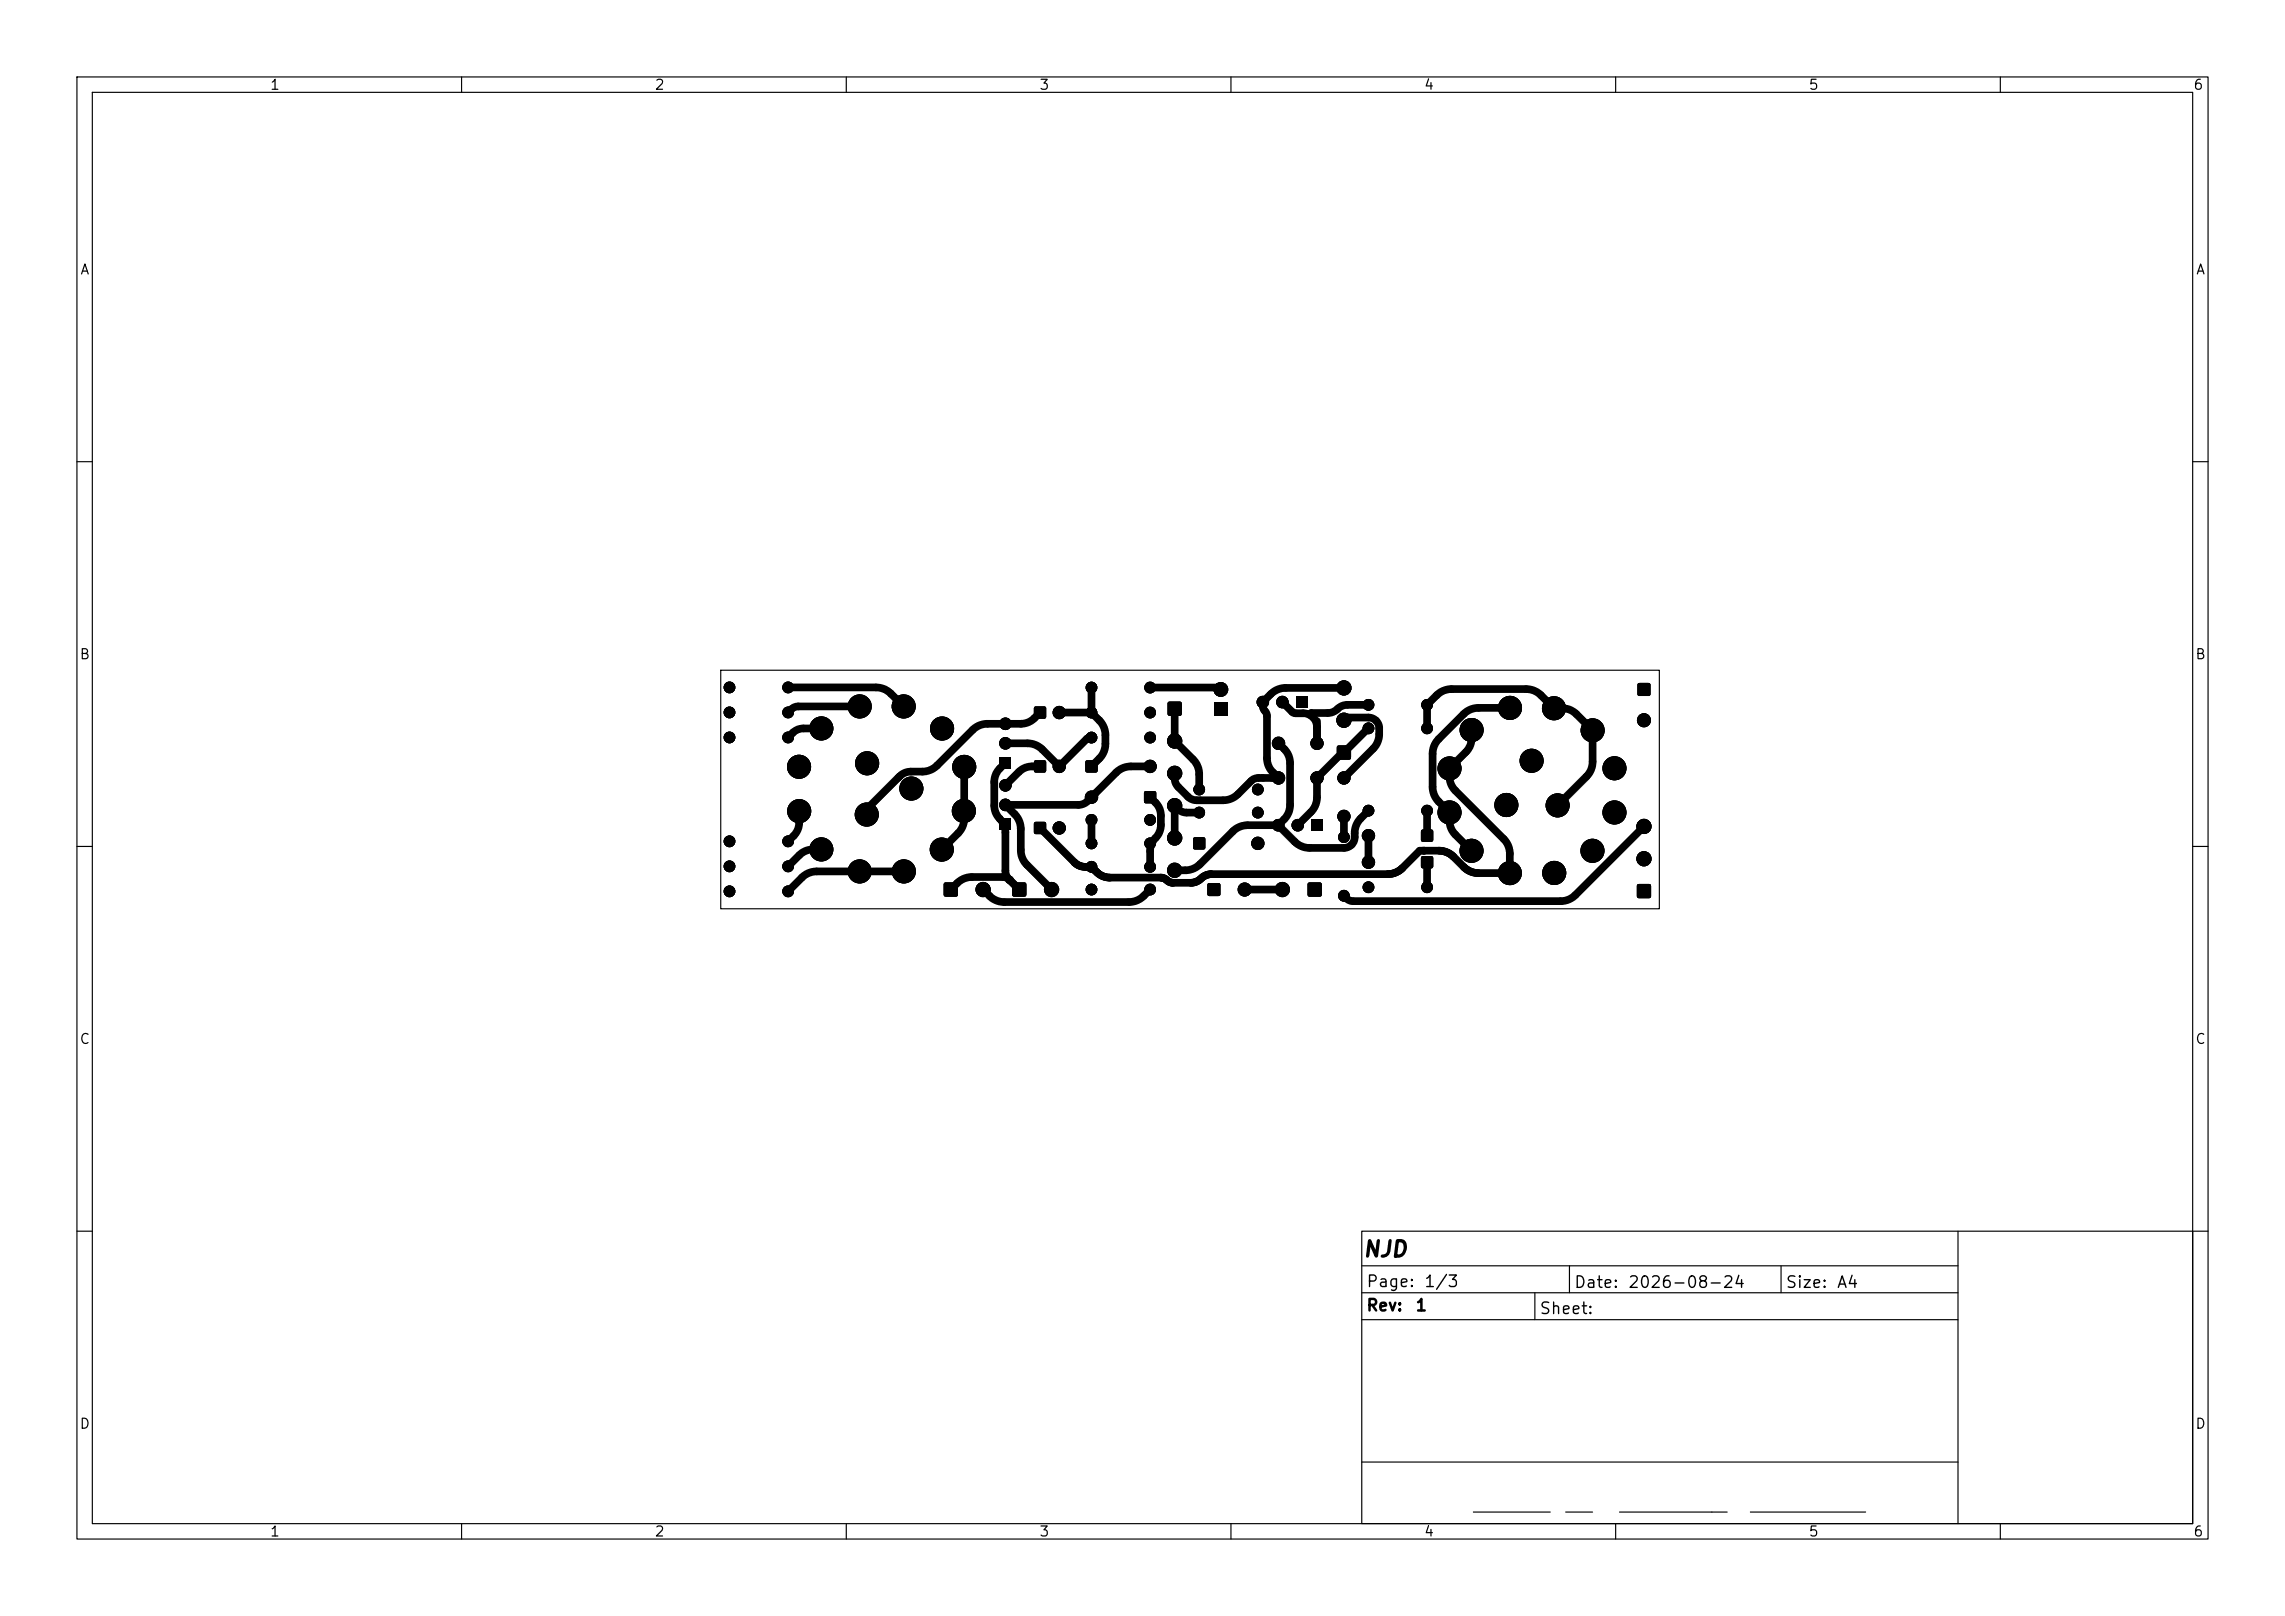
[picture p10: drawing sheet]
<svg xmlns="http://www.w3.org/2000/svg" width="297mm" height="210mm" viewBox="0 0 297 210" stroke-linecap="round" stroke-linejoin="round" font-family="sans-serif">
<defs><g id="words">
<text font-size="2" x="177" y="163.8">NJD</text>
<g font-size="1.5">
<text x="177.5" y="167.6">Page:</text>
<text x="185" y="167.6">1/3</text>
<text x="204.5" y="167.8">Date:</text>
<text x="211.5" y="167.8">2026-08-24</text>
<text x="232" y="167.8">Size:</text>
<text x="238.7" y="167.8">A4</text>
<text x="177.5" y="170.8">Rev:</text>
<text x="183.9" y="170.8">1</text>
<text x="200" y="171.2">Sheet:</text>
</g>
<g font-size="1.3">
<text x="35" y="12">1</text>
<text x="85" y="12">2</text>
<text x="135" y="12">3</text>
<text x="185" y="12">4</text>
<text x="235" y="12">5</text>
<text x="285" y="12">6</text>
<text x="10.3" y="36">A</text>
<text x="285.4" y="36">A</text>
<text x="10.3" y="86">B</text>
<text x="285.3" y="86">B</text>
<text x="10.3" y="136">C</text>
<text x="285.3" y="136">C</text>
<text x="10.3" y="186">D</text>
<text x="285.3" y="186">D</text>
<text x="35" y="200">1</text>
<text x="85" y="200">2</text>
<text x="135" y="200">3</text>
<text x="185" y="200">4</text>
<text x="235" y="200">5</text>
<text x="285" y="200">6</text>
</g>
</g></defs>
<g fill="none" stroke="#000" stroke-width=".15">
<path d="M10 10h277v190h-277zM12 12h273v186h-273zM60 10v2M110 10v2M160 10v2M210 10v2M260 10v2M10 60h2M285 60h2M93.7 87.1h122v31h-122zM10 110h2M285 110h2"/>
<path d="M10 160h2M177 160h108v38h-108zM177 164.5h77.5M177 168h77.5M177 171.5h77.5M199.5 168v3.5M204 164.5v3.5M231.5 164.5v3.5M254.5 160v38M285 160h2M60 198v2M110 198v2"/>
<path d="M160 198v2M177 190h77.5M191.5 196.5h10M203.5 196.5h3.5M210 198v2M210.5 196.5h14M227.5 196.5h15M260 198v2"/>
</g>
<g fill="#000">
<path d="M129.9 98.4h1.5v1.5h-1.5zM134.5 91.9l.1-.1 1.3 .1 .1 .2-.1 1.2-.2 .1-1.2-.1-.1-.1zM134.5 98.9l.1-.1 1.3 .1 .1 .2-.1 1.2-.2 .1-1.2-.1-.1-.1zM141.1 98.9l.2-.1 1.3 .1 .1 .2-.1 1.2-.2 .1-1.3-.1v-.1zM151.8 91.2h.2h1.5l.1 .2-.1 1.6h-.1h-1.6v-.2zM157.8 91.2h1.8v1.8h-1.8zM168.5 90.5h1.5v1.5h-1.5zM173.8 96.9h.2h1.5l.1 .2-.1 1.6h-.1h-1.6v-.2zM212.9 88.8h.2h1.4v.2v1.4l-.2 .1-1.4-.1-.1-.2zM122.7 114.7h.2h1.5l.1 .2-.1 1.6h-.1h-1.6v-.2zM129.9 106.4h1.5v1.5h-1.5zM131.6 114.7h.2h1.5l.1 .2-.1 1.6h-.1h-1.6v-.2z"/>
<path d="M134.5 106.9l.1-.1 1.3 .1 .1 .2-.1 1.2-.2 .1-1.2-.1-.1-.1zM148.8 102.9l.1-.1 1.3 .1 .1 .2-.1 1.2-.2 .1-1.2-.1-.1-.1zM155.1 108.9l.2-.1 1.3 .1 .1 .2-.1 1.2-.2 .1-1.3-.1v-.1zM157 114.8h.2h1.4v.2v1.4l-.2 .1-1.4-.1-.1-.2zM170 114.7h.2h1.5l.1 .2-.1 1.6h-.1h-1.6v-.2zM170.5 106.5h1.5v1.5h-1.5zM184.8 111.3h.1h1.3l.1 .2-.1 1.3-.2 .1-1.2-.1-.1-.2zM184.8 107.9l.1-.1 1.3 .1 .1 .2-.1 1.2-.2 .1-1.2-.1-.1-.1zM212.8 114.9h.2h1.5l.1 .2-.1 1.6h-.1h-1.6v-.2z"/>
</g>
<g fill="#000" stroke="#000" stroke-width=".13">
<circle cx="94.8" cy="95.8" r=".7"/>
<circle cx="94.8" cy="92.6" r=".7"/>
<circle cx="94.8" cy="89.3" r=".7"/>
<circle cx="102.4" cy="95.8" r=".7"/>
<circle cx="102.4" cy="92.6" r=".7"/>
<circle cx="102.4" cy="89.3" r=".7"/>
<circle cx="103.9" cy="99.6" r="1.5"/>
<circle cx="106.8" cy="94.7" r="1.5"/>
<circle cx="111.7" cy="91.8" r="1.5"/>
<circle cx="112.7" cy="99.2" r="1.5"/>
<circle cx="117.5" cy="91.8" r="1.5"/>
<circle cx="122.4" cy="94.7" r="1.5"/>
<circle cx="125.3" cy="99.7" r="1.5"/>
<circle cx="130.7" cy="96.6" r=".75"/>
<circle cx="130.7" cy="94.1" r=".75"/>
<circle cx="137.7" cy="99.6" r=".8"/>
<circle cx="137.7" cy="92.6" r=".8"/>
<circle cx="141.9" cy="89.3" r=".7"/>
<circle cx="141.9" cy="95.8" r=".7"/>
<circle cx="141.9" cy="92.6" r=".7"/>
<circle cx="149.5" cy="99.6" r=".8"/>
<circle cx="149.5" cy="89.3" r=".7"/>
<circle cx="149.5" cy="95.8" r=".7"/>
<circle cx="149.5" cy="92.6" r=".7"/>
<circle cx="152.7" cy="96.3" r=".92"/>
<circle cx="158.7" cy="89.6" r=".9"/>
<circle cx="164.1" cy="91.2" r=".75"/>
<circle cx="166.2" cy="96.6" r=".8"/>
<circle cx="166.7" cy="91.2" r=".75"/>
<circle cx="171.2" cy="96.6" r=".8"/>
<circle cx="174.7" cy="89.4" r=".92"/>
<circle cx="174.7" cy="93.6" r=".93"/>
<circle cx="177.9" cy="94.6" r=".7"/>
<circle cx="177.9" cy="91.6" r=".7"/>
<circle cx="185.5" cy="94.6" r=".7"/>
<circle cx="185.5" cy="91.6" r=".7"/>
<circle cx="188.4" cy="99.9" r="1.5"/>
<circle cx="191.3" cy="94.9" r="1.5"/>
<circle cx="196.3" cy="92" r="1.5"/>
<circle cx="199.1" cy="98.9" r="1.5"/>
<circle cx="202" cy="92" r="1.5"/>
<circle cx="207" cy="94.9" r="1.5"/>
<circle cx="209.8" cy="99.8" r="1.5"/>
<circle cx="213.7" cy="93.6" r=".85"/>
<circle cx="94.8" cy="112.6" r=".7"/>
<circle cx="94.8" cy="115.8" r=".7"/>
<circle cx="94.8" cy="109.3" r=".7"/>
<circle cx="102.4" cy="112.6" r=".7"/>
<circle cx="102.4" cy="115.8" r=".7"/>
<circle cx="102.4" cy="109.3" r=".7"/>
<circle cx="103.9" cy="105.4" r="1.5"/>
<circle cx="106.8" cy="110.4" r="1.5"/>
<circle cx="111.7" cy="113.2" r="1.5"/>
<circle cx="112.7" cy="105.9" r="1.5"/>
<circle cx="117.5" cy="113.2" r="1.5"/>
<circle cx="118.5" cy="102.5" r="1.5"/>
<circle cx="122.4" cy="110.4" r="1.5"/>
<circle cx="125.3" cy="105.4" r="1.5"/>
<circle cx="127.8" cy="115.6" r=".92"/>
<circle cx="130.7" cy="104.6" r=".75"/>
<circle cx="130.7" cy="102.1" r=".75"/>
<circle cx="131.2" cy="114.3" r=".5"/>
<circle cx="136.7" cy="115.6" r=".92"/>
<circle cx="137.7" cy="107.6" r=".8"/>
<circle cx="141.9" cy="103.6" r=".8"/>
<circle cx="141.9" cy="106.5" r=".7"/>
<circle cx="141.9" cy="112.6" r=".7"/>
<circle cx="141.9" cy="115.6" r=".7"/>
<circle cx="141.9" cy="109.6" r=".7"/>
<circle cx="149.5" cy="106.5" r=".7"/>
<circle cx="149.5" cy="112.6" r=".7"/>
<circle cx="149.5" cy="115.6" r=".7"/>
<circle cx="149.5" cy="109.6" r=".7"/>
<circle cx="152.7" cy="100.5" r=".92"/>
<circle cx="152.7" cy="104.7" r=".92"/>
<circle cx="152.7" cy="113.1" r=".92"/>
<circle cx="152.7" cy="108.9" r=".92"/>
<circle cx="155.9" cy="102.6" r=".7"/>
<circle cx="155.9" cy="105.6" r=".7"/>
<circle cx="161.8" cy="115.6" r=".85"/>
<circle cx="163.5" cy="109.6" r=".8"/>
<circle cx="163.5" cy="102.6" r=".7"/>
<circle cx="163.5" cy="105.6" r=".7"/>
<circle cx="166.1" cy="107.2" r=".75"/>
<circle cx="166.2" cy="101.1" r=".8"/>
<circle cx="166.7" cy="115.6" r=".93"/>
<circle cx="168.7" cy="107.2" r=".75"/>
<circle cx="171.2" cy="101.1" r=".8"/>
<circle cx="174.7" cy="116.4" r=".7"/>
<circle cx="174.7" cy="108.8" r=".7"/>
<circle cx="174.7" cy="106.1" r=".8"/>
<circle cx="174.7" cy="101.1" r=".8"/>
<circle cx="177.9" cy="105.3" r=".7"/>
<circle cx="177.9" cy="115.3" r=".7"/>
<circle cx="177.9" cy="112" r=".8"/>
<circle cx="177.9" cy="108.6" r=".8"/>
<circle cx="185.5" cy="105.3" r=".7"/>
<circle cx="185.5" cy="115.3" r=".7"/>
<circle cx="188.4" cy="105.6" r="1.5"/>
<circle cx="191.3" cy="110.6" r="1.5"/>
<circle cx="195.8" cy="104.6" r="1.5"/>
<circle cx="196.2" cy="113.5" r="1.5"/>
<circle cx="202" cy="113.4" r="1.5"/>
<circle cx="202.5" cy="104.7" r="1.5"/>
<circle cx="207" cy="110.6" r="1.5"/>
<circle cx="209.8" cy="105.6" r="1.5"/>
<circle cx="213.7" cy="107.4" r=".92"/>
<circle cx="213.7" cy="111.6" r=".92"/>
</g>
<g fill="none" stroke="#000" stroke-width="1">
<path d="M102.4 89.3h11.5a2.72 2.72 0 0 1 1.9 .8l1.7 1.7M106.8 94.7h-2.4a2 2 0 0 0-1.4 .6l-.6 .5M111.7 91.8h-8l-.7 .2-.6 .6M125.3 99.7v6.7a2.72 2.72 0 0 1-.8 1.9l-2.1 2.1M130.7 99.1l-.7 .8a2.48 2.48 0 0 0-.8 1.7v3.1a2.9 2.9 0 0 0 1 2l.3 .6 .2 .6v5.7l.3 .6 1.5 1.4M135.2 99.6h-1a2.46 2.46 0 0 0-1.8 .7l-1.7 1.8M135.2 92.6l-.7 .7a2.49 2.49 0 0 1-1.8 .8h-4.4a2.72 2.72 0 0 0-1.9 .8l-4.6 4.6a2.72 2.72 0 0 1-1.9 .8h-1.5a2.06 2.06 0 0 0-1.5 .6l-4 4.1-.2 .4v.5M137.7 92.6h4.2M141.9 92.6l1 1a2.72 2.72 0 0 1 .8 1.9v1.2a2.72 2.72 0 0 1-.8 1.9l-1 1M141.9 95.9l-.6 .1-3.6 3.6-2.2-2.2a2.72 2.72 0 0 0-1.9-.8h-2.9M141.9 89.4v3.2M149.5 99.6h-2.5a2.72 2.72 0 0 0-1.9 .8l-3.7 3.7a1.71 1.71 0 0 1-1.2 .5h-9.5l1.2 1.2a2.72 2.72 0 0 1 .8 1.9v2.8a2.72 2.72 0 0 0 .8 1.9l3.2 3.2"/>
<path d="M149.5 89.4h8.8l.4 .2M152.7 92.1v4.2l2.4 2.4a2.72 2.72 0 0 1 .8 1.9v2M166.2 96.6l.7 .8a2.56 2.56 0 0 1 .8 1.8v5.4a2.63 2.63 0 0 1-.8 1.9l-.8 .7M166.7 91.2l1.4 1.4 1.3 .1a1.79 1.79 0 0 1 1.8 1.8M171.2 93.7v2.9M174.7 89.4h-7.6a2.72 2.72 0 0 0-1.9 .8l-1.1 1 .1 .8 .4 .7 .1 .3v5.5a3.7 3.7 0 0 0 1 2.2l-.1 .3-.2 .1h-1.9l-.6 .2-2 1.9a2.72 2.72 0 0 1-1.9 .8h-3.6l-.7-.2-1.8-1.9-.2-.5v-.9M174.7 93.6l.3-.3h.2h2.7a1.4 1.4 0 0 1 1.4 1.4 3.2 3.2 0 0 1-.5 2.2l-4.1 4.2M177.9 94.7l-3.1 3-.4 .2-3.2 3.2v2.5a2.72 2.72 0 0 1-.8 1.9l-1.7 1.7M177.9 91.6h-2.8a2.41 2.41 0 0 0-1.6 .8l-.8 .3h-2.3l-.2 .2M185.5 94.7v-3.1l1.2-1.3a2.72 2.72 0 0 1 2-.8l9.7 .1a2.72 2.72 0 0 1 1.9 .7l1.7 1.7h1.1a2.6 2.6 0 0 1 1.8 .8l2.1 2.1v4.1a2.72 2.72 0 0 1-.8 1.9l-3.7 3.8M191.3 94.9v1a2.56 2.56 0 0 1-.8 1.8l-2.1 2.2v1a2.56 2.56 0 0 0 .8 1.8l6.2 6.3a2.72 2.72 0 0 1 .8 2v2.5h-4.1l-.6-.1-1-.5-1.7-1.7-.8-.5-.9-.1h-2.6l-2.5 2.5-.7 .3-.7 .2h-23.1a2.39 2.39 0 0 0-1.7 .8l-.9 .3h-2.5l-.4-.1-.7-.5h-.4h-6.6a3 3 0 0 1-2.2-1.2l-.6-.2a2.46 2.46 0 0 1-1.8-.6l-4.5-4.5M196.3 92h-4.1a2.72 2.72 0 0 0-2 .8l-3.2 3.2a2.72 2.72 0 0 0-.8 2v4.3a2.72 2.72 0 0 0 .8 1.9l1.4 1.4v1a2.56 2.56 0 0 0 .8 1.9l2.1 2.1"/>
<path d="M103.9 105.4v1.5a2.46 2.46 0 0 1-.7 1.7l-.8 .7M106.8 110.4h-1.1a2.56 2.56 0 0 0-1.8 .7l-1.5 1.5M117.5 113.2h-11.3a2.72 2.72 0 0 0-2 .8l-1.8 1.8M127.8 115.6l.8 .8a2.72 2.72 0 0 0 1.9 .8h16.2a2.72 2.72 0 0 0 2-.8l.8-.8M131.2 114.3l-.3-.2-.4-.1h-4.2a2.72 2.72 0 0 0-1.9 .8l-.8 .8M141.9 106.6v3M149.5 103.6l.7 .7a2.39 2.39 0 0 1 .7 1.7v1.2a2.73 2.73 0 0 1-1 2l-.3 .6-.1 .6v2.3M155.9 105.6h-1.9l-.6-.2-.4-.3-.2 .1-.1 .1v3.6M161.8 115.6h4.9M166.1 107.2h-3.9a2.72 2.72 0 0 0-2 .8l-4.2 4.3a2.72 2.72 0 0 1-1.9 .8h-1.4M174.7 106.1v2.7M177.9 105.4l-1 1a2.69 2.69 0 0 0-.8 1.9v.5a1.4 1.4 0 0 1-1.4 1.4h-4.5a2.72 2.72 0 0 1-1.9-.8l-2.2-2.2"/>
<path d="M177.9 108.6v3.5M185 110.5v.1M185.1 110.5h.1M185.5 105.4v3.2M185.5 112.1v3.2M213.7 107.4l-8.9 8.9a2.72 2.72 0 0 1-2 .8h-26.9l-.6-.2-.6-.5"/>
</g>
<use href="#words"/>
</svg>
